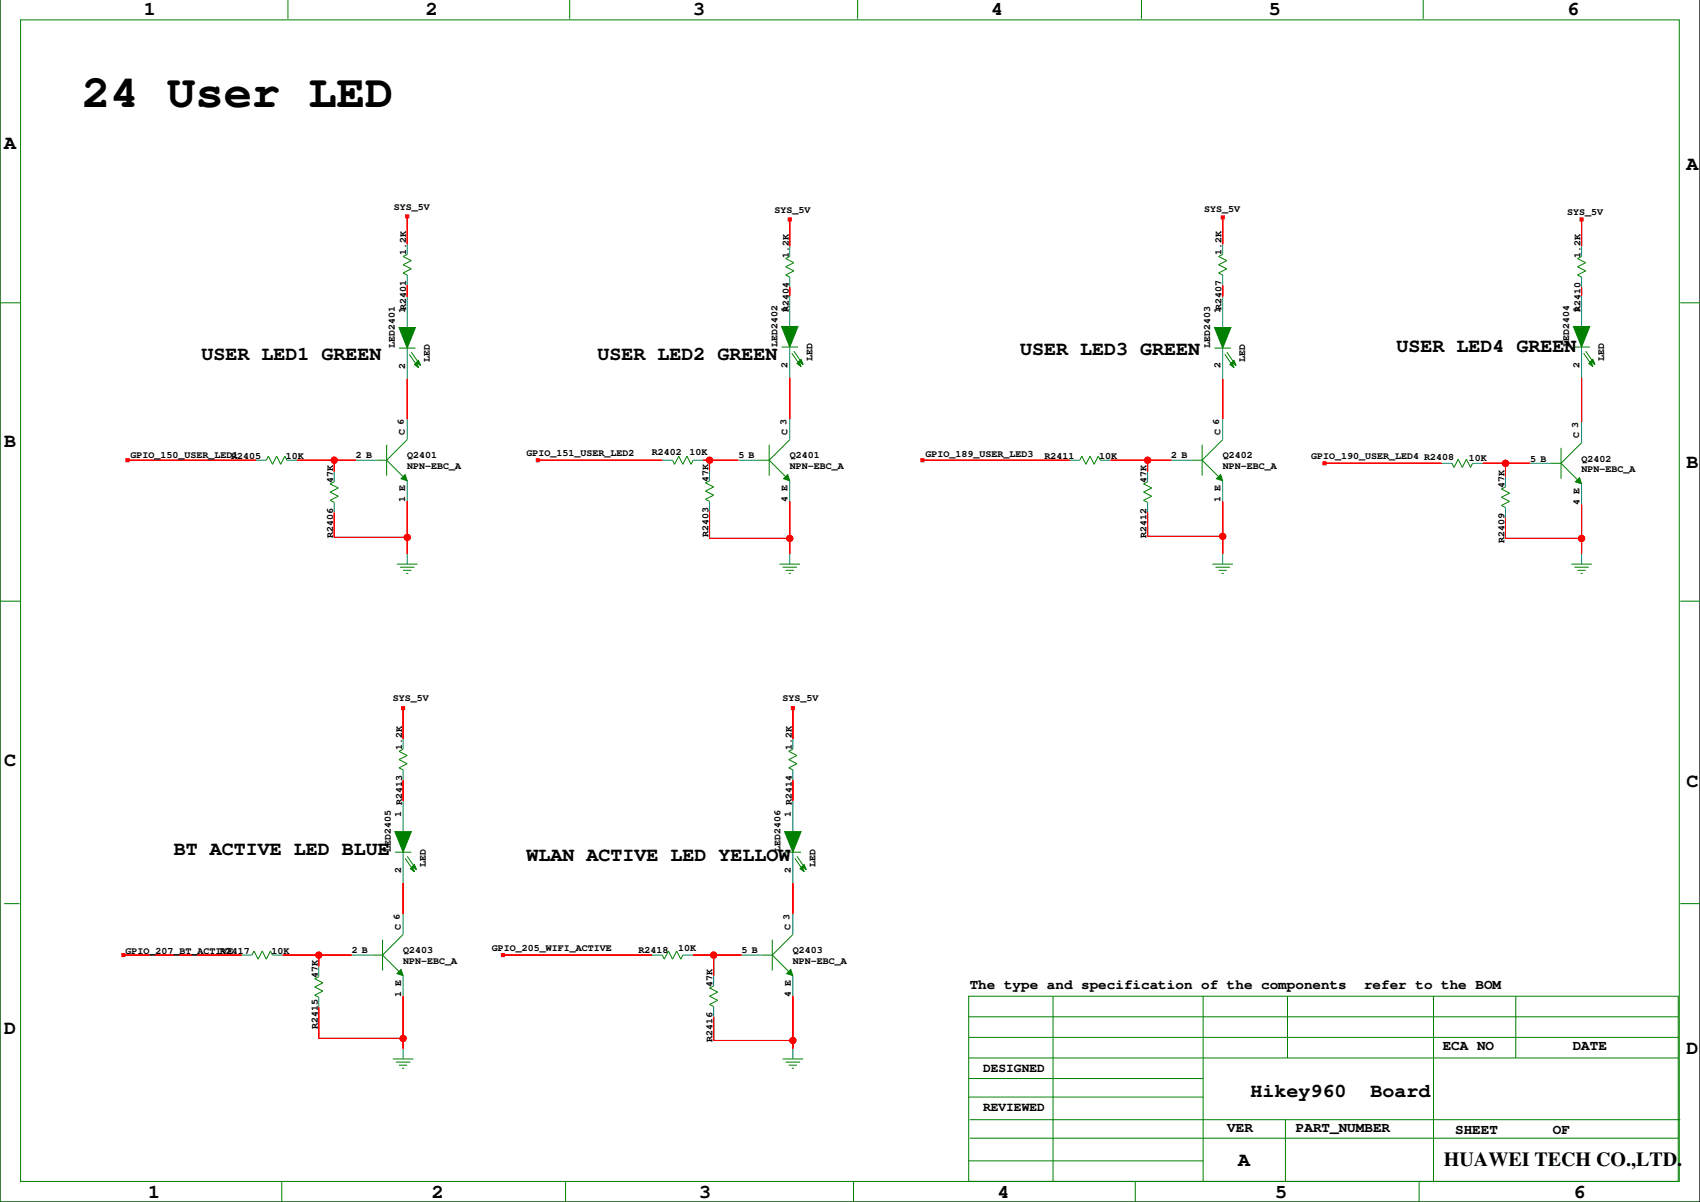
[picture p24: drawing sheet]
<svg xmlns="http://www.w3.org/2000/svg" width="420mm" height="297mm" viewBox="0 0 420 297" stroke-linecap="round" stroke-linejoin="round" font-family="sans-serif">
<defs><g id="words">
<text font-size="11.6" x="20.3" y="26.5">24 User LED</text>
<g font-size="4.9">
<text x="35.6" y="3.8">1</text>
<text x="105.1" y="3.8">2</text>
<text x="171.2" y="3.8">3</text>
<text x="244.8" y="3.8">4</text>
<text x="313.4" y="3.8">5</text>
<text x="387" y="3.8">6</text>
<text x="1" y="36.8">A</text>
<text x="416.5" y="41.9">A</text>
<text x="49.8" y="88.8">USER LED1 GREEN</text>
<text x="147.5" y="88.8">USER LED2 GREEN</text>
<text x="251.9" y="87.6">USER LED3 GREEN</text>
<text x="344.9" y="86.8">USER LED4 GREEN</text>
<text x="1" y="110.4">B</text>
<text x="416.5" y="115.5">B</text>
<text x="1" y="189.2">C</text>
<text x="416.5" y="194.2">C</text>
<text x="42.9" y="211">BT ACTIVE LED BLUE</text>
<text x="130" y="212.5">WLAN ACTIVE LED YELLOW</text>
<text x="1" y="255.2">D</text>
<text x="416.5" y="260.3">D</text>
<text x="308.8" y="270.6">Hikey960</text>
<text x="338.4" y="270.6">Board</text>
<text x="305.8" y="287.9">A</text>
<text x="356.6" y="287.7">HUAWEI TECH CO.,LTD.</text>
<text x="36.6" y="295.8">1</text>
<text x="106.7" y="295.8">2</text>
<text x="172.7" y="295.8">3</text>
<text x="246.3" y="295.8">4</text>
<text x="314.9" y="295.8">5</text>
<text x="388.5" y="295.8">6</text>
</g>
<g font-size="3.5">
<text x="239.5" y="244">The type and specification of the components</text>
<text x="336.8" y="244">refer to the BOM</text>
<text x="356.3" y="259.1">ECA NO</text>
<text x="388.4" y="259.1">DATE</text>
<text x="303.1" y="279.4">VER</text>
<text x="320" y="279.4">PART_NUMBER</text>
<text x="359.3" y="279.9">SHEET</text>
<text x="383.5" y="279.9">OF</text>
</g>
<g font-size="3.2">
<text x="242.8" y="264.6">DESIGNED</text>
<text x="242.8" y="274.3">REVIEWED</text>
</g>
<g font-size="2.5">
<text x="97.3" y="52">SYS_5V</text>
<text x="191.2" y="52.5">SYS_5V</text>
<text x="297.4" y="52.2">SYS_5V</text>
<text x="387" y="53">SYS_5V</text>
<text x="100.3" y="63.1" transform="rotate(-90 100.3 63.1)">1.2K</text>
<text x="194.8" y="63.6" transform="rotate(-90 194.8 63.6)">1.2K</text>
<text x="301.7" y="63.1" transform="rotate(-90 301.7 63.1)">1.2K</text>
<text x="390.3" y="63.6" transform="rotate(-90 390.3 63.6)">1.2K</text>
<text x="100" y="77.2" transform="rotate(-90 100 77.2)">1R2401</text>
<text x="194.5" y="77" transform="rotate(-90 194.5 77)">1</text>
<text x="194.8" y="77.1" transform="rotate(-90 194.8 77.1)">R2404</text>
<text x="301.4" y="77.2" transform="rotate(-90 301.4 77.2)">1R2407</text>
<text x="390" y="77" transform="rotate(-90 390 77)">1</text>
<text x="390.3" y="77.1" transform="rotate(-90 390.3 77.1)">R2410</text>
<text x="97.5" y="85.9" transform="rotate(-90 97.5 85.9)">LED2401</text>
<text x="106.1" y="89.5" transform="rotate(-90 106.1 89.5)">LED</text>
<text x="192" y="85.7" transform="rotate(-90 192 85.7)">LED2402</text>
<text x="200.6" y="89.2" transform="rotate(-90 200.6 89.2)">LED</text>
<text x="298.9" y="85.9" transform="rotate(-90 298.9 85.9)">LED2403</text>
<text x="307.5" y="89.5" transform="rotate(-90 307.5 89.5)">LED</text>
<text x="387.5" y="85.7" transform="rotate(-90 387.5 85.7)">LED2404</text>
<text x="396.1" y="89.2" transform="rotate(-90 396.1 89.2)">LED</text>
<text x="100" y="91" transform="rotate(-90 100 91)">2</text>
<text x="194.5" y="90.7" transform="rotate(-90 194.5 90.7)">2</text>
<text x="301.4" y="90.7" transform="rotate(-90 301.4 90.7)">2</text>
<text x="390" y="90.7" transform="rotate(-90 390 90.7)">2</text>
<text x="100" y="107.5" transform="rotate(-90 100 107.5)">C 6</text>
<text x="194.5" y="107.5" transform="rotate(-90 194.5 107.5)">C 3</text>
<text x="301.4" y="107.5" transform="rotate(-90 301.4 107.5)">C 6</text>
<text x="32.3" y="113.2">GPIO_150_USER_LED1</text>
<text x="57.1" y="113.4">R2405</text>
<text x="70.6" y="113.4">10K</text>
<text x="87.9" y="113.2">2 B</text>
<text x="100.6" y="113.2">Q2401</text>
<text x="130" y="112.6">GPIO_151_USER_LED2</text>
<text x="161" y="112.3">R2402</text>
<text x="170.3" y="112.3">10K</text>
<text x="182.3" y="113.2">5 B</text>
<text x="195" y="113.2">Q2401</text>
<text x="228.5" y="112.9">GPIO_189_USER_LED3</text>
<text x="258" y="113.4">R2411</text>
<text x="271.5" y="113.4">10K</text>
<text x="289.2" y="113.2">2 B</text>
<text x="301.9" y="113.2">Q2402</text>
<text x="323.8" y="113.3">GPIO_190_USER_LED4 R2408</text>
<text x="362.8" y="113.8">10K</text>
<text x="377.9" y="113.9">5 B</text>
<text x="390" y="108.2" transform="rotate(-90 390 108.2)">C 3</text>
<text x="390.6" y="113.9">Q2402</text>
<text x="82.3" y="119.2" transform="rotate(-90 82.3 119.2)">47K</text>
<text x="100.6" y="115.7">NPN-EBC_A</text>
<text x="175" y="118.9" transform="rotate(-90 175 118.9)">47K</text>
<text x="195" y="115.7">NPN-EBC_A</text>
<text x="283.1" y="119.2" transform="rotate(-90 283.1 119.2)">47K</text>
<text x="301.9" y="115.7">NPN-EBC_A</text>
<text x="390.6" y="116.5">NPN-EBC_A</text>
<text x="100" y="124" transform="rotate(-90 100 124)">1 E</text>
<text x="194.5" y="124" transform="rotate(-90 194.5 124)">4 E</text>
<text x="301.4" y="124" transform="rotate(-90 301.4 124)">1 E</text>
<text x="371.5" y="120.5" transform="rotate(-90 371.5 120.5)">47K</text>
<text x="390" y="124.7" transform="rotate(-90 390 124.7)">4 E</text>
<text x="82.3" y="132.7" transform="rotate(-90 82.3 132.7)">R2406</text>
<text x="175" y="132.4" transform="rotate(-90 175 132.4)">R2403</text>
<text x="283.1" y="132.7" transform="rotate(-90 283.1 132.7)">R2412</text>
<text x="371.5" y="134" transform="rotate(-90 371.5 134)">R2409</text>
<text x="97" y="173.1">SYS_5V</text>
<text x="193.2" y="173.1">SYS_5V</text>
<text x="99.3" y="185.2" transform="rotate(-90 99.3 185.2)">1.2K</text>
<text x="195.5" y="185.2" transform="rotate(-90 195.5 185.2)">1.2K</text>
<text x="99" y="201.7" transform="rotate(-90 99 201.7)">1 R2413</text>
<text x="195.3" y="201.7" transform="rotate(-90 195.3 201.7)">1 R2414</text>
<text x="96.5" y="210.3" transform="rotate(-90 96.5 210.3)">LED2405</text>
<text x="99" y="215.4" transform="rotate(-90 99 215.4)">2</text>
<text x="105.1" y="213.9" transform="rotate(-90 105.1 213.9)">LED</text>
<text x="192.7" y="210.3" transform="rotate(-90 192.7 210.3)">LED2406</text>
<text x="195.3" y="215.4" transform="rotate(-90 195.3 215.4)">2</text>
<text x="201.4" y="213.9" transform="rotate(-90 201.4 213.9)">LED</text>
<text x="99" y="229.6" transform="rotate(-90 99 229.6)">C 6</text>
<text x="195.2" y="229.6" transform="rotate(-90 195.2 229.6)">C 3</text>
<text x="31" y="235.6">GPIO_207_BT_ACTIVE</text>
<text x="54.3" y="235.6">R2417</text>
<text x="67" y="235.6">10K</text>
<text x="86.8" y="235.3">2 B</text>
<text x="99.5" y="235.3">Q2403</text>
<text x="99.5" y="237.8">NPN-EBC_A</text>
<text x="121.5" y="234.7">GPIO_205_WIFI_ACTIVE</text>
<text x="157.7" y="235.2">R2418</text>
<text x="167.5" y="234.7">10K</text>
<text x="183.1" y="235.3">5 B</text>
<text x="195.8" y="235.3">Q2403</text>
<text x="195.8" y="237.8">NPN-EBC_A</text>
<text x="78.5" y="241.3" transform="rotate(-90 78.5 241.3)">47K</text>
<text x="176" y="243.6" transform="rotate(-90 176 243.6)">47K</text>
<text x="99" y="246.1" transform="rotate(-90 99 246.1)">1 E</text>
<text x="195.3" y="246.1" transform="rotate(-90 195.3 246.1)">4 E</text>
<text x="78.5" y="254.1" transform="rotate(-90 78.5 254.1)">R2415</text>
<text x="176" y="257.1" transform="rotate(-90 176 257.1)">R2416</text>
</g>
</g></defs>
<path d="M419.8 -.1v296.8h-419.8v-296.8" fill="none" stroke="#000" stroke-width=".25"/>
<g fill="none" stroke="#007f7f" stroke-width=".25">
<path d="M100.6 60.3v2.5M100.6 67.9v2.5M100.6 73.2v7.6M195 60.8v2.5M195 68.4v2.5M195 73v7.6M301.9 60.3v2.5M301.9 67.9v2.5M301.9 73.2v7.6M390.6 60.8v2.5M390.6 68.4v2.5M390.6 73v7.6"/>
<path d="M100.6 85.9v7.6M195 85.7v7.6M301.9 85.9v7.6M390.6 85.7v7.6M63.2 113.6h2.6M70.8 113.6h2.6M82.5 116.4v2.5M87.9 113.6h5M100.6 103.4v5.1M100.6 118.7v5.1M163.5 113.6h2.6M171.2 113.6h2.5"/>
<path d="M175.2 116.1v2.6M182.3 113.6h5.1M195 103.4v5.1M195 118.7v5.1M264.1 113.6h2.5M271.7 113.6h2.6M283.4 116.4v2.5M289.2 113.6h5.1M301.9 103.4v5.1M301.9 118.7v5.1M356 114.4h2.6M363.6 114.4h2.6"/>
<path d="M371.8 117.7v2.5M377.9 114.4h5M390.6 104.2v5.1M390.6 119.4v5.1M82.5 124v2.5M100.6 136.7v2.5M175.2 123.8v2.5M195 136.7v2.5M283.4 124v2.5M301.9 136.7v2.5M371.8 125.3v2.5M390.6 136.7v2.5"/>
<path d="M99.5 182.4v2.6M99.5 190v2.6M99.5 197.6v7.7M195.8 182.4v2.6M195.8 190v2.6M195.8 197.6v7.7M99.5 210.3v7.7M195.8 210.3v7.7M59.7 235.7h2.5M67.3 235.7h2.5M78.7 238.5v2.6M86.8 235.7h5.1"/>
<path d="M99.5 225.6v5.1M161 235.7h2.5M168.6 235.7h2.6M183.1 235.7h5.1M195.8 225.6v5.1M78.7 246.2v2.5M99.5 240.8v5.1M99.5 258.8v2.6M176.2 240.8v2.6M176.2 248.4v2.6M195.8 240.8v5.1M195.8 258.8v2.6"/>
</g>
<g fill="none" stroke="#007f00" stroke-width=".25">
<path d="M0 0v296.7h419.9M71.1 0v4.7M140.7 0v4.7M211.8 0v4.7M281.9 0v4.7M351.5 0v4.7M5.1 4.9h409.6v286.7h-409.6zM0 74.7h5.1M100.6 62.8l-1.1 .5 2.1 1-2.1 1 2.1 1.1-2.1 1 1.1 .5M195 63.3l-1 .5 2 1-2 1.1 2 1-2 1 1 .5M301.9 62.8l-1 .5 2.1 1-2.1 1 2.1 1.1-2.1 1 1 .5M390.6 63.3l-1.1 .5 2.1 1-2.1 1.1 2.1 1-2.1 1 1.1 .5"/>
<path d="M414.9 74.7h5M98.5 85.9h4.1M101.1 87.4l2.3 3.3M101.6 86.9l2.3 3.3M193 85.7h4.1M195.5 87.2l2.3 3.3M196 86.7l2.3 3.3M299.9 85.9h4.1M302.4 87.4l2.3 3.3M303 86.9l2.2 3.3M388.5 85.7h4.1M391.1 87.2l2.3 3.3"/>
<path d="M391.6 86.7l2.3 3.3M65.8 113.6l.5-1 1 2 1-2 1 2 1-2 .5 1M82.5 118.9l-1 .5 2 1.1-2 1 2 1-2 1 1 .5M92.9 113.6h2.6M95.5 109.8v7.6M95.5 113.6l5.1 5.1M100.6 108.5l-5.1 5.1M166.1 113.6l.5 1 1-2 1 2 1-2 1 2 .6-1M175.2 118.7l-1 .5 2 1-2 1 2 1-2 1 1 .6M187.4 113.6h2.5M189.9 109.8v7.6M189.9 113.6l5.1 5.1"/>
<path d="M195 108.5l-5.1 5.1M266.6 113.6l.5-1 1.1 2 1-2 1 2 1-2 .5 1M283.4 118.9l-1 .5 2 1.1-2 1 2 1-2 1 1 .5M294.3 113.6h2.6M296.9 109.8v7.6M296.9 113.6l5 5.1M301.9 108.5l-5 5.1M358.6 114.4l.5 1 1-2.1 1 2.1 1-2.1 1 2.1 .5-1M382.9 114.4h2.6M385.5 110.5v7.7M385.5 114.4l5.1 5M390.6 109.3l-5.1 5.1"/>
<path d="M98 139.2h5.1M192.5 139.2h5.1M299.4 139.2h5.1M371.8 120.2l-1 .5 2 1-2 1 2 1.1-2 1 1 .5M388 139.2h5.1M0 148.4h5.1M98.8 140h3.5M99.5 140.8h2.1M100.3 141.5h.5M193.2 140h3.6M194 140.8h2M194.8 141.5h.5"/>
<path d="M300.2 140h3.5M300.9 140.8h2.1M301.7 141.5h.5M388.8 140h3.5M389.5 140.8h2.1M390.3 141.5h.5M414.9 148.4h5M99.5 185l-1 .5 2.1 1-2.1 1 2.1 1-2.1 1 1 .5M195.8 185l-1 .5 2 1-2 1 2 1-2 1 1 .5M97.5 210.3h4.1M100.1 211.9l2.2 3.3M100.6 211.4l2.2 3.3"/>
<path d="M193.8 210.3h4M196.3 211.9l2.3 3.3M196.8 211.4l2.3 3.3M1 223h3.8M62.2 235.7l.5-1 1 2.1 1.1-2.1 1 2.1 1-2.1 .5 1M91.9 235.7h2.6M94.5 231.9v7.6M94.5 235.7l5 5.1M99.5 230.7l-5 5M163.5 235.7l.5 1.1 1.1-2.1 1 2.1 1-2.1 1 2.1 .5-1.1M188.2 235.7h2.5M190.7 231.9v7.6"/>
<path d="M190.7 235.7l5.1 5.1M195.8 230.7l-5.1 5M414.9 223h5M78.7 241.1l-1 .5 2 1-2 1 2 1-2 1 1 .6M176.2 243.4l-1 .5 2.1 1-2.1 1 2.1 1-2.1 1 1 .5M239.2 245.9h175.2v45.7h-175.2zM239.2 251h175.2M239.2 256.1h175.2M260 245.9v45.7M297.1 245.9v45.7M317.9 245.9v15.2M354 245.9v45.7"/>
<path d="M374.3 245.9v15.2M97 261.4h5.1M97.8 262.1h3.5M98.5 262.9h2.1M99.3 263.7h.5M193.2 261.4h5.1M194 262.1h3.6M194.8 262.9h2M195.5 263.7h.5M239.2 266.2h57.9M239.2 261.1h175.2M239.2 270.8h57.9"/>
<path d="M239.5 276.4h175.4M317.4 276.4v15.2M69.6 291.6v5.1M139.7 291.6v5.1M210.8 291.6v5.1M239.2 286.5h57.9M239.5 280.9h174.9M280.4 291.6v5.1M350.4 291.6v5.1M383.5 287h.1"/>
</g>
<g fill="#007f00" stroke="#007f00" stroke-width=".25">
<path d="M193.8 205.3h4l-2 5z" fill-rule="evenodd"/>
<path d="M197.6 214.4l.5-.5 .5 1.3z" fill-rule="evenodd"/>
<path d="M198.1 213.9l.5-.5 .5 1.3z" fill-rule="evenodd"/>
<path d="M97.5 205.3h4.1l-2.1 5z" fill-rule="evenodd"/>
<path d="M101.8 213.9l.5 1.3-1-.8z" fill-rule="evenodd"/>
<path d="M101.8 213.9l.5-.5 .5 1.3z" fill-rule="evenodd"/>
<path d="M98 240.3l1-1 .5 1.5z" fill-rule="evenodd"/>
<path d="M100.1 117.1l.5 1.6-1.6-.5z" fill-rule="evenodd"/>
<path d="M194.3 240.3l1-1 .5 1.5z" fill-rule="evenodd"/>
<path d="M193.5 118.2l1-1.1 .5 1.6z" fill-rule="evenodd"/>
<path d="M300.4 118.2l1-1.1 .5 1.6z" fill-rule="evenodd"/>
<path d="M388.5 80.6h4.1l-2 5.1z" fill-rule="evenodd"/>
<path d="M392.3 89.7l.5-.5 .6 1.3z" fill-rule="evenodd"/>
<path d="M393.4 88.7l.5 1.3-1.1-.8z" fill-rule="evenodd"/>
<path d="M299.9 80.8h4.1l-2.1 5.1z" fill-rule="evenodd"/>
<path d="M303.7 90l.5-.5 .5 1.2z" fill-rule="evenodd"/>
<path d="M304.7 89l.5 1.2-1-.7z" fill-rule="evenodd"/>
<path d="M193 80.6h4.1l-2.1 5.1z" fill-rule="evenodd"/>
<path d="M196.8 89.7l.5-.5 .5 1.3z" fill-rule="evenodd"/>
<path d="M197.8 88.7l.5 1.3-1-.8z" fill-rule="evenodd"/>
<path d="M98.5 80.8h4.1l-2 5.1z" fill-rule="evenodd"/>
<path d="M102.3 90l.5-.5 .6 1.2z" fill-rule="evenodd"/>
<path d="M103.4 89l.5 1.2-1.1-.7z" fill-rule="evenodd"/>
<path d="M390.1 117.9l.5 1.5-1.6-.5z" fill-rule="evenodd"/>
</g>
<g fill="#f00" stroke="#f00" stroke-width=".25">
<path d="M82.5 126.5v6.1z"/>
<path d="M100.6 132.6v4.1z"/>
<path d="M100.6 123.8v8.8z"/>
<path d="M175.2 126.3v6.6z"/>
<path d="M195 123.8v9.1z"/>
<path d="M195 132.9v3.8z"/>
<path d="M301.9 132.4v4.3z"/>
<path d="M283.4 126.5v5.9z"/>
<path d="M301.9 123.8v8.6z"/>
<path d="M390.6 132.9v3.8z"/>
<path d="M371.8 127.8v5.1z"/>
<path d="M390.6 124.5v8.4z"/>
<path d="M78.7 248.7v7.6z"/>
<path d="M99.5 256.3v2.5z"/>
<path d="M99.5 245.9v10.4z"/>
<path d="M195.8 245.9v10.9z"/>
<path d="M176.2 251v5.8z"/>
<path d="M195.8 256.8v2z"/>
<path d="M100.6 53.4v6.9z"/>
<path d="M195 54.2v6.6z"/>
<path d="M301.9 53.7v6.6z"/>
<path d="M390.6 54.2v6.6z"/>
<path d="M99.5 174.8v7.6z"/>
<path d="M195.8 174.8v7.6z"/>
<path d="M390.6 70.9v2.1z"/>
<path d="M301.9 93.5v9.9z"/>
<path d="M301.9 70.4v2.8z"/>
<path d="M100.6 93.5v9.9z"/>
<path d="M100.6 70.4v2.8z"/>
<path d="M195 70.9v2.1z"/>
<path d="M175.2 113.6v2.5z"/>
<path d="M371.8 114.4v3.3z"/>
<path d="M82.5 113.6v2.8z"/>
<path d="M78.7 235.7v2.8z"/>
<path d="M195.8 192.6v5z"/>
<path d="M99.5 192.6v5z"/>
<path d="M99.5 218v7.6z"/>
<path d="M195 93.3v10.1z"/>
<path d="M283.4 113.6v2.8z"/>
<path d="M390.6 93.3v10.9z"/>
<path d="M176.2 235.7v5.1z"/>
<path d="M195.8 218v7.6z"/>
<path d="M82.5 132.6h18.1z" fill-rule="evenodd"/>
<path d="M175.2 132.9h19.8z" fill-rule="evenodd"/>
<path d="M283.4 132.4h18.5z" fill-rule="evenodd"/>
<path d="M371.8 132.9h18.8z" fill-rule="evenodd"/>
<path d="M78.7 256.3h20.8z" fill-rule="evenodd"/>
<path d="M176.2 256.8h19.6z" fill-rule="evenodd"/>
<path d="M100.2 53h.7v.8h-.7z" fill-rule="evenodd"/>
<path d="M194.6 53.8h.8v.8h-.8z" fill-rule="evenodd"/>
<path d="M301.6 53.3h.7v.7h-.7z" fill-rule="evenodd"/>
<path d="M390.2 53.8h.7v.8h-.7z" fill-rule="evenodd"/>
<path d="M99.2 174.4h.7v.8h-.7z" fill-rule="evenodd"/>
<path d="M195.4 174.4h.8v.8h-.8z" fill-rule="evenodd"/>
<path d="M30.5 235.7h29.2z" fill-rule="evenodd"/>
<path d="M30.1 235.4h.8v.7h-.8z" fill-rule="evenodd"/>
<path d="M124.2 235.7h36.8z" fill-rule="evenodd"/>
<path d="M123.8 235.4h.8v.7h-.8z" fill-rule="evenodd"/>
<path d="M31.5 113.6h31.7z" fill-rule="evenodd"/>
<path d="M31.1 113.2h.8v.8h-.8z" fill-rule="evenodd"/>
<path d="M132.8 113.6h30.7z" fill-rule="evenodd"/>
<path d="M132.4 113.2h.8v.8h-.8z" fill-rule="evenodd"/>
<path d="M327.1 114.4h28.9z" fill-rule="evenodd"/>
<path d="M326.7 114h.8v.7h-.8z" fill-rule="evenodd"/>
<path d="M227.8 113.6h36.3z" fill-rule="evenodd"/>
<path d="M227.4 113.2h.8v.8h-.8z" fill-rule="evenodd"/>
<path d="M173.7 113.6h1.5z" fill-rule="evenodd"/>
<path d="M175.2 113.6h7.1z" fill-rule="evenodd"/>
<path d="M371.8 114.4h6.1z" fill-rule="evenodd"/>
<path d="M366.2 114.4h5.6z" fill-rule="evenodd"/>
<path d="M82.5 113.6h5.4z" fill-rule="evenodd"/>
<path d="M73.4 113.6h9.1z" fill-rule="evenodd"/>
<path d="M78.7 235.7h8.1z" fill-rule="evenodd"/>
<path d="M69.8 235.7h8.9z" fill-rule="evenodd"/>
<path d="M283.4 113.6h5.8z" fill-rule="evenodd"/>
<path d="M274.3 113.6h9.1z" fill-rule="evenodd"/>
<path d="M176.2 235.7h6.9z" fill-rule="evenodd"/>
<path d="M171.2 235.7h5z" fill-rule="evenodd"/>
<circle cx="100.6" cy="132.6" r=".76"/>
<circle cx="195" cy="132.9" r=".76"/>
<circle cx="301.9" cy="132.4" r=".76"/>
<circle cx="390.6" cy="132.9" r=".76"/>
<circle cx="99.5" cy="256.3" r=".76"/>
<circle cx="195.8" cy="256.8" r=".76"/>
<circle cx="175.2" cy="113.6" r=".76"/>
<circle cx="371.8" cy="114.4" r=".76"/>
<circle cx="82.5" cy="113.6" r=".76"/>
<circle cx="78.7" cy="235.7" r=".76"/>
<circle cx="283.4" cy="113.6" r=".76"/>
<circle cx="176.2" cy="235.7" r=".76"/>
</g>
<g fill="none" stroke="#f00" stroke-width=".25">
<path d="M100.6 53.4v6.9M195 54.2v6.6M301.9 53.7v6.6M390.6 54.2v6.6M100.6 70.4v2.8M195 70.9v2.1M301.9 70.4v2.8M390.6 70.9v2.1M100.6 93.5v9.9M195 93.3v10.1M301.9 93.5v9.9M390.6 93.3v10.9"/>
<path d="M31.5 113.6h31.7M73.4 113.6h14.5M82.5 113.6v2.8M132.8 113.6h30.7M173.7 113.6h8.6M175.2 113.6v2.5M227.8 113.6h36.3M274.3 113.6h14.9M283.4 113.6v2.8M327.1 114.4h28.9M366.2 114.4h11.7M371.8 114.4v3.3"/>
<path d="M82.5 126.5v6.1h18.1M100.6 123.8v12.9M175.2 126.3v6.6h19.8M195 123.8v12.9M283.4 126.5v5.9h18.5M301.9 123.8v12.9M371.8 127.8v5.1h18.8M390.6 124.5v12.2M99.5 174.8v7.6M195.8 174.8v7.6M99.5 192.6v5M195.8 192.6v5"/>
<path d="M99.5 218v7.6M195.8 218v7.6M30.5 235.7h29.2M69.8 235.7h17M78.7 235.7v2.8M124.2 235.7h36.8M171.2 235.7h11.9M176.2 235.7v5.1M78.7 248.7v7.6h20.8M99.5 245.9v12.9M176.2 251v5.8h19.6M195.8 245.9v12.9"/>
<circle cx="82.5" cy="113.6" r=".76"/>
<circle cx="175.2" cy="113.6" r=".76"/>
<circle cx="283.4" cy="113.6" r=".76"/>
<circle cx="371.8" cy="114.4" r=".76"/>
<circle cx="100.6" cy="132.6" r=".76"/>
<circle cx="195" cy="132.9" r=".76"/>
<circle cx="301.9" cy="132.4" r=".76"/>
<circle cx="390.6" cy="132.9" r=".76"/>
<circle cx="78.7" cy="235.7" r=".76"/>
<circle cx="176.2" cy="235.7" r=".76"/>
<circle cx="99.5" cy="256.3" r=".76"/>
<circle cx="195.8" cy="256.8" r=".76"/>
</g>
<use href="#words"/>
</svg>
